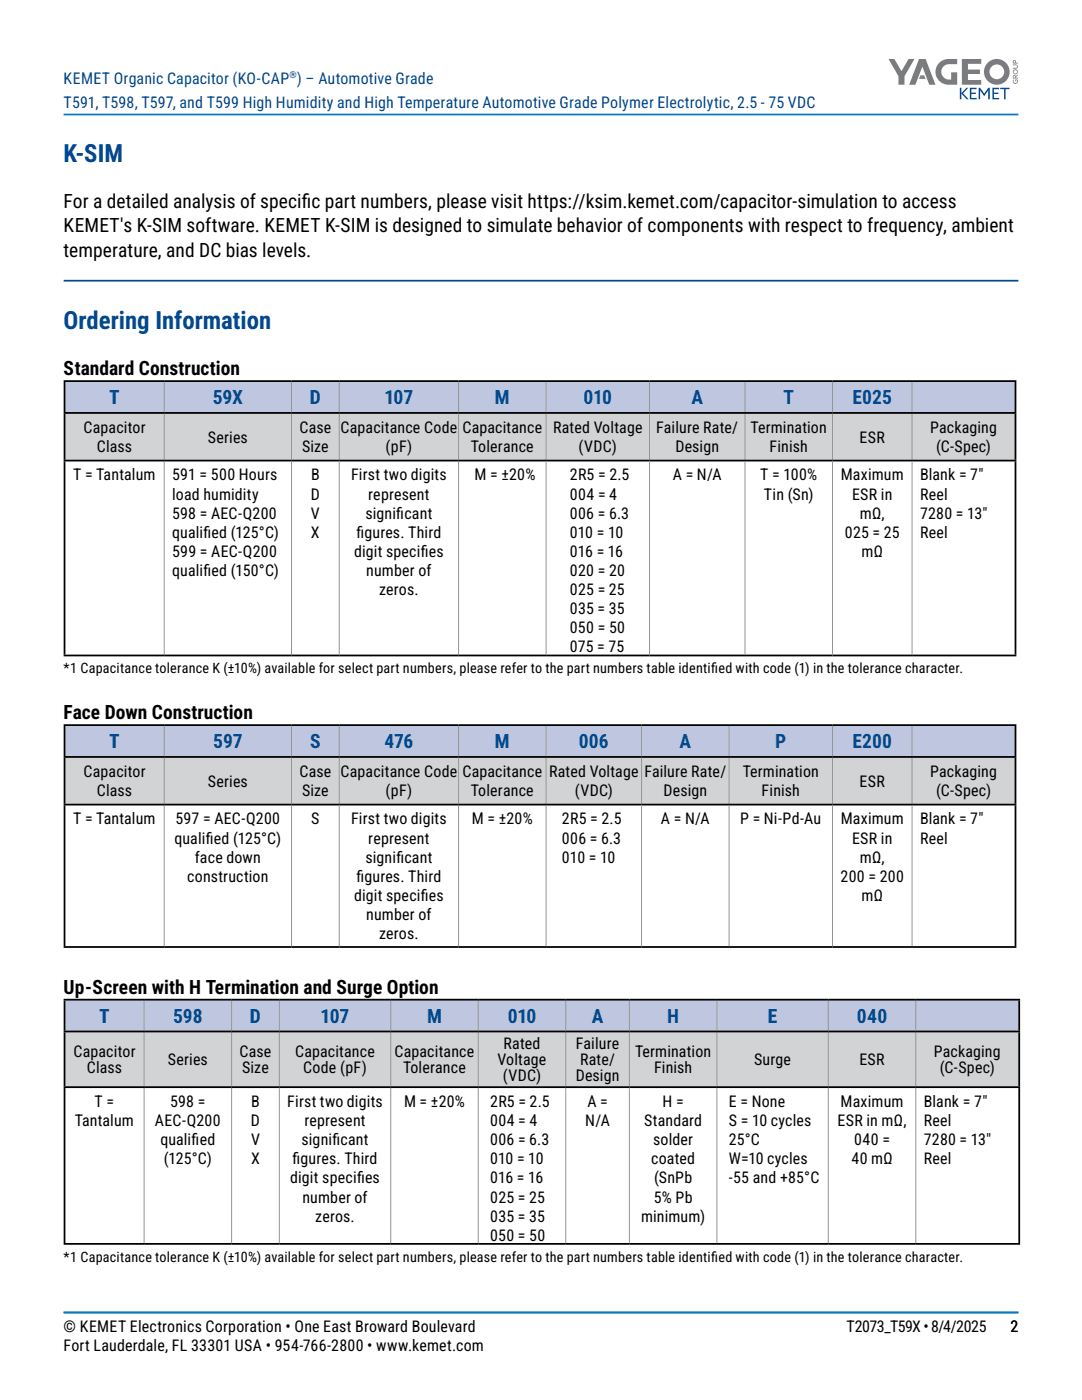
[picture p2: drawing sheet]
<svg xmlns="http://www.w3.org/2000/svg" width="216mm" height="279mm" viewBox="0 0 216 279" stroke-linecap="round" stroke-linejoin="round" font-family="sans-serif">
<defs><g id="words">
<g font-size="4.9" fill="#004990">
<text x="12.7" y="32.3">K-SIM</text>
<text x="12.7" y="65.7">Ordering Information</text>
</g>
<g font-size="3.9">
<text x="12.7" y="41.5">For a detailed analysis of specif</text>
<text x="60.2" y="41.5">ic part numbers, please visit https://ksim.kemet.com/capacitor-simulation to access</text>
<text x="12.7" y="46.4">KEMET's K-SIM software. KEMET K-SIM is designed to simulate behavior of components with respect to frequency, ambient</text>
<text x="12.7" y="51.3">temperature, and DC bias levels.</text>
<text x="12.7" y="74.9">Standard Construction</text>
<text x="12.7" y="143.6">Face Down Construction</text>
<text x="12.7" y="198.3">Up-Screen with H Termination and Surge Option</text>
</g>
<g font-size="3.9" fill="#004990">
<text x="21.8" y="80.7">T</text>
<text x="42.5" y="80.7">59X</text>
<text x="61.8" y="80.7">D</text>
<text x="76.7" y="80.7">107</text>
<text x="98.8" y="80.7">M</text>
<text x="116.4" y="80.7">010</text>
<text x="138" y="80.7">A</text>
<text x="156.3" y="80.7">T</text>
<text x="170.1" y="80.7">E025</text>
<text x="21.8" y="149.3">T</text>
<text x="42.5" y="149.3">597</text>
<text x="61.9" y="149.3">S</text>
<text x="76.7" y="149.3">476</text>
<text x="98.8" y="149.3">M</text>
<text x="115.5" y="149.3">006</text>
<text x="135.6" y="149.3">A</text>
<text x="154.7" y="149.3">P</text>
<text x="170.1" y="149.3">E200</text>
<text x="19.8" y="204.1">T</text>
<text x="34.5" y="204.1">598</text>
<text x="49.9" y="204.1">D</text>
<text x="64" y="204.1">107</text>
<text x="85.2" y="204.1">M</text>
<text x="101.3" y="204.1">010</text>
<text x="118.1" y="204.1">A</text>
<text x="133.1" y="204.1">H</text>
<text x="153.2" y="204.1">E</text>
<text x="171" y="204.1">040</text>
</g>
<g font-size="3.2" fill="#004990">
<text x="12.7" y="16.7">KEMET Organic Capacitor (KO-CAP ) – Automotive Grade</text>
<text x="12.7" y="21.6">T591, T598, T597, and T599 High Humidity and High Temperature Automotive Grade Polymer Electrolytic, 2.5 - 75 VDC</text>
</g>
<g font-size="3.2">
<text x="16.7" y="86.4">Capacitor</text>
<text x="41.5" y="88.4">Series</text>
<text x="59.8" y="86.4">Case</text>
<text x="68" y="86.4">Capacitance Code</text>
<text x="92.3" y="86.4">Capacitance</text>
<text x="110.4" y="86.4">Rated Voltage</text>
<text x="131" y="86.4">Failure Rate/</text>
<text x="149.8" y="86.4">Termination</text>
<text x="171.5" y="88.4">ESR</text>
<text x="185.6" y="86.4">Packaging</text>
<text x="14.6" y="95.9">T = Tantalum</text>
<text x="19.3" y="90.3">Class</text>
<text x="34.4" y="95.9">591 = 500 Hours</text>
<text x="60.3" y="90.3">Size</text>
<text x="62.1" y="95.9">B</text>
<text x="70" y="95.9">First two digits</text>
<text x="76.9" y="90.3">(pF)</text>
<text x="94" y="90.3">Tolerance</text>
<text x="94.7" y="95.9">M = ±20%</text>
<text x="113.7" y="95.9">2R5 = 2.5</text>
<text x="115.5" y="90.3">(VDC)</text>
<text x="134.3" y="95.9">A = N/A</text>
<text x="134.8" y="90.3">Design</text>
<text x="151.7" y="95.9">T = 100%</text>
<text x="153.6" y="90.3">Finish</text>
<text x="167.8" y="95.9">Maximum</text>
<text x="183.6" y="95.9">Blank = 7&quot;</text>
<text x="186.8" y="90.3">(C-Spec)</text>
<text x="34.4" y="99.7">load humidity</text>
<text x="62" y="99.7">D</text>
<text x="73.5" y="99.7">represent</text>
<text x="113.7" y="99.7">004 = 4</text>
<text x="152.4" y="99.7">Tin (Sn)</text>
<text x="170" y="99.7">ESR in</text>
<text x="183.6" y="99.7">Reel</text>
<text x="34.4" y="103.5">598 = AEC-Q200</text>
<text x="34.4" y="107.3">qualif</text>
<text x="40.6" y="107.3">ied (125°C)</text>
<text x="62" y="103.5">V</text>
<text x="62.1" y="107.3">X</text>
<text x="71.1" y="107.3">f</text>
<text x="71.1" y="107.3">igures. Third</text>
<text x="72.9" y="103.5">signif</text>
<text x="79.1" y="103.5">icant</text>
<text x="113.7" y="103.5">006 = 6.3</text>
<text x="113.7" y="107.3">010 = 10</text>
<text x="168.6" y="107.3">025 = 25</text>
<text x="171.6" y="103.5">mΩ,</text>
<text x="183.6" y="103.5">7280 = 13&quot;</text>
<text x="183.6" y="107.3">Reel</text>
<text x="34.4" y="111.1">599 = AEC-Q200</text>
<text x="70.6" y="111.1">digit specif</text>
<text x="84" y="111.1">ies</text>
<text x="113.7" y="111.1">016 = 16</text>
<text x="171.9" y="111.1">mΩ</text>
<text x="34.4" y="114.9">qualif</text>
<text x="40.6" y="114.9">ied (150°C)</text>
<text x="73.1" y="114.9">number of</text>
<text x="75.7" y="118.8">zeros.</text>
<text x="113.7" y="114.9">020 = 20</text>
<text x="113.7" y="118.8">025 = 25</text>
<text x="113.7" y="122.6">035 = 35</text>
<text x="113.7" y="126.4">050 = 50</text>
<text x="113.7" y="130.2">075 = 75</text>
<text x="16.7" y="155.1">Capacitor</text>
<text x="59.8" y="155.1">Case</text>
<text x="68" y="155.1">Capacitance Code</text>
<text x="92.3" y="155.1">Capacitance</text>
<text x="109.6" y="155.1">Rated Voltage</text>
<text x="128.6" y="155.1">Failure Rate/</text>
<text x="148.2" y="155.1">Termination</text>
<text x="185.6" y="155.1">Packaging</text>
<text x="19.3" y="159">Class</text>
<text x="41.5" y="157">Series</text>
<text x="60.3" y="159">Size</text>
<text x="76.9" y="159">(pF)</text>
<text x="94" y="159">Tolerance</text>
<text x="114.7" y="159">(VDC)</text>
<text x="132.4" y="159">Design</text>
<text x="152" y="159">Finish</text>
<text x="171.5" y="157">ESR</text>
<text x="186.8" y="159">(C-Spec)</text>
<text x="14.6" y="164.5">T = Tantalum</text>
<text x="35" y="164.5">597 = AEC-Q200</text>
<text x="62.1" y="164.5">S</text>
<text x="70" y="164.5">First two digits</text>
<text x="94.1" y="164.5">M = ±20%</text>
<text x="112.1" y="164.5">2R5 = 2.5</text>
<text x="131.9" y="164.5">A = N/A</text>
<text x="147.7" y="164.5">P = Ni-Pd-Au</text>
<text x="167.8" y="164.5">Maximum</text>
<text x="183.6" y="164.5">Blank = 7&quot;</text>
<text x="34.8" y="168.4">qualif</text>
<text x="38.9" y="172.2">face down</text>
<text x="41.1" y="168.4">ied (125°C)</text>
<text x="72.9" y="172.2">signif</text>
<text x="73.5" y="168.4">represent</text>
<text x="79.1" y="172.2">icant</text>
<text x="112.1" y="168.4">006 = 6.3</text>
<text x="112.1" y="172.2">010 = 10</text>
<text x="170" y="168.4">ESR in</text>
<text x="171.6" y="172.2">mΩ,</text>
<text x="183.6" y="168.4">Reel</text>
<text x="37.4" y="176">construction</text>
<text x="70.6" y="179.8">digit specif</text>
<text x="71.1" y="176">f</text>
<text x="71.1" y="176">igures. Third</text>
<text x="84" y="179.8">ies</text>
<text x="167.7" y="176">200 = 200</text>
<text x="171.9" y="179.8">mΩ</text>
<text x="73.1" y="183.6">number of</text>
<text x="75.7" y="187.4">zeros.</text>
<text x="100.5" y="209.4">Rated</text>
<text x="114.9" y="209.4">Failure</text>
<text x="14.7" y="211">Capacitor</text>
<text x="17.3" y="214.2">Class</text>
<text x="33.5" y="212.6">Series</text>
<text x="47.8" y="211">Case</text>
<text x="48.3" y="214.2">Size</text>
<text x="58.9" y="211">Capacitance</text>
<text x="60.5" y="214.2">Code (pF)</text>
<text x="78.7" y="211">Capacitance</text>
<text x="80.4" y="214.2">Tolerance</text>
<text x="99.3" y="212.6">Voltage</text>
<text x="100.3" y="215.8">(VDC)</text>
<text x="114.9" y="215.8">Design</text>
<text x="115.7" y="212.6">Rate/</text>
<text x="126.7" y="211">Termination</text>
<text x="130.5" y="214.2">Finish</text>
<text x="150.5" y="212.6">Surge</text>
<text x="171.5" y="212.6">ESR</text>
<text x="186.3" y="211">Packaging</text>
<text x="187.5" y="214.2">(C-Spec)</text>
<text x="18.9" y="220.9">T =</text>
<text x="34" y="220.9">598 =</text>
<text x="50.1" y="220.9">B</text>
<text x="57.3" y="220.9">First two digits</text>
<text x="80.6" y="220.9">M = ±20%</text>
<text x="97.8" y="220.9">2R5 = 2.5</text>
<text x="117.2" y="220.9">A =</text>
<text x="132.2" y="220.9">H =</text>
<text x="145.4" y="220.9">E = None</text>
<text x="167.7" y="220.9">Maximum</text>
<text x="184.3" y="220.9">Blank = 7&quot;</text>
<text x="14.9" y="224.7">Tantalum</text>
<text x="30.9" y="224.7">AEC-Q200</text>
<text x="50.1" y="224.7">D</text>
<text x="60.8" y="224.7">represent</text>
<text x="97.8" y="224.7">004 = 4</text>
<text x="116.8" y="224.7">N/A</text>
<text x="128.5" y="224.7">Standard</text>
<text x="145.4" y="224.7">S = 10 cycles</text>
<text x="167.1" y="224.7">ESR in mΩ,</text>
<text x="184.3" y="224.7">Reel</text>
<text x="32" y="228.6">qualif</text>
<text x="32.7" y="232.4">(125°C)</text>
<text x="38.2" y="228.6">ied</text>
<text x="50.1" y="228.6">V</text>
<text x="50.1" y="232.4">X</text>
<text x="58.4" y="232.4">f</text>
<text x="58.4" y="232.4">igures. Third</text>
<text x="60.2" y="228.6">signif</text>
<text x="66.3" y="228.6">icant</text>
<text x="97.8" y="228.6">006 = 6.3</text>
<text x="97.8" y="232.4">010 = 10</text>
<text x="129.9" y="232.4">coated</text>
<text x="130.3" y="228.6">solder</text>
<text x="145.4" y="228.6">25°C</text>
<text x="145.4" y="232.4">W=10 cycles</text>
<text x="169.9" y="232.4">40 mΩ</text>
<text x="170.4" y="228.6">040 =</text>
<text x="184.3" y="228.6">7280 = 13&quot;</text>
<text x="184.3" y="232.4">Reel</text>
<text x="57.9" y="236.2">digit specif</text>
<text x="60.3" y="240">number of</text>
<text x="71.2" y="236.2">ies</text>
<text x="97.8" y="236.2">016 = 16</text>
<text x="97.8" y="240">025 = 25</text>
<text x="130.4" y="240">5% Pb</text>
<text x="130.5" y="236.2">(SnPb</text>
<text x="145.4" y="236.2">-55 and +85°C</text>
<text x="62.9" y="243.8">zeros.</text>
<text x="97.8" y="243.8">035 = 35</text>
<text x="127.9" y="243.8">minimum)</text>
<text x="97.8" y="247.6">050 = 50</text>
<text x="12.7" y="265.9">© KEMET Electronics Corporation • One East Broward Boulevard</text>
<text x="12.7" y="269.7">Fort Lauderdale, FL 33301 USA • 954-766-2800 • www.kemet.com</text>
<text x="168.9" y="265.9">T2073_T59X • 8/4/2025</text>
<text x="201.6" y="265.9">2</text>
</g>
<g font-size="2.8">
<text x="12.7" y="134.4">*1 Capacitance tolerance K (±10%) available for select part numbers, please refer to the part numbers table identif</text>
<text x="141.9" y="134.4">ied with code (1) in the tolerance character.</text>
<text x="12.7" y="251.8">*1 Capacitance tolerance K (±10%) available for select part numbers, please refer to the part numbers table identif</text>
<text x="141.9" y="251.8">ied with code (1) in the tolerance character.</text>
</g>
<text font-size="1.9" fill="#004990" x="57.8" y="15.6">®</text>
</g></defs>
<path d="M12.7 22.9h190.5M12.7 261.9h190.5" fill="none" stroke="#007dc3" stroke-width=".35"/>
<g fill="#004f88">
<path d="M191.5 17.5h.3v1.1l1.1-1.1h.3l-1 1.1 1.1 1.2h-.4l-1.1-1.1v1.1h-.3z"/>
<path d="M193.5 17.5h1.4v.3h-1.1v.7h.9v.3h-.9v.8h1.1v.2h-1.4z"/>
<path d="M195.3 17.5h.3l.8 1.2 .8-1.2h.3v2.3h-.3v-1.8l-.8 1.2-.8-1.2v1.8h-.3z"/>
<path d="M198 17.5h1.3v.3h-1v.7h.9v.3h-.9v.8h1.1v.2h-1.4z"/>
<path d="M199.6 17.5h1.8v.3h-.7v2h-.3v-2h-.8z"/>
</g>
<g fill="#e3673f">
<path d="M202.2 15.9h.1a.37 .37 0 0 0 0 .5 .37 .37 0 0 0 .5 .1 .37 .37 0 0 0 .1-.5l-.3 .2v-.3h.4a.53 .53 0 0 1 0 .7 .53 .53 0 0 1-.7 0 .53 .53 0 0 1-.1-.7z"/>
<path d="M202.1 12.9h.6a.41 .41 0 0 1 .4 .4 .41 .41 0 0 1-.4 .4h-.6v-.2h.6a.25 .25 0 0 0 .2-.2 .25 .25 0 0 0-.2-.3h-.6z"/>
<path d="M202.3 15.2v.3h.3l-.1-.3zM202.2 15.1l.2-.1 .3 .2 .4-.3v.2l-.4 .3v.1h.4v.2h-1z"/>
<path d="M202.3 14.4a.34 .34 0 0 0 .6 0 .34 .34 0 0 0-.6 0zM202.1 14.3a.51 .51 0 0 1 1 0 .51 .51 0 0 1-1 0z"/>
<path d="M202.3 12.2v.3h.3l-.1-.3zM202.2 12.1l.4-.1 .1 .5h.4v.2h-1z"/>
</g>
<g fill="#787c81">
<path d="M177.3 11.8h1.2l1.4 2.4 1.4-2.4h1.2l-2 3.4v1.7h-1.2v-1.7z"/>
<path d="M191.9 11.8h3.9v.9h-2.7v1.2h2.4v.9h-2.4v1.2h2.7v.9h-3.9z"/>
<path d="M187.5 12.4a4.6 4.6 0 0 1 3.5-.6v1h-1.2a1.59 1.59 0 0 0-2 1.5 1.59 1.59 0 0 0 2 1.6v-1.5h1.2v2.5h-.1a4.2 4.2 0 0 1-3.7-1 2.54 2.54 0 0 1 .3-3.5z"/>
<path d="M183.4 11.8h1.3l2 5.1h-1.3l-1.4-3.6-1.3 3.6h-1.3z"/>
<path d="M197.4 14.3a1.5 1.5 0 0 0 3 0 1.5 1.5 0 0 0-3 0zM196.3 14.3a2.6 2.6 0 0 1 5.2 0 2.6 2.6 0 0 1-5.2 0z"/>
</g>
<path d="M183.6 15h.8l.3 .8h-1.3z" fill="#e3673f"/>
<path d="M12.7 56h190.5" fill="none" stroke="#004990" stroke-width=".35"/>
<path d="M12.9 76.1h19.9v6.3h-19.9zM32.8 76.1h25.4v6.3h-25.4zM58.2 76.1h9.5v6.3h-9.5zM67.7 76.1h23.8v6.3h-23.8zM91.5 76.1h17.5v6.3h-17.5zM109 76.1h20.6v6.3h-20.6zM129.6 76.1h19.1v6.3h-19.1zM148.7 76.1h17.4v6.3h-17.4zM166.1 76.1h15.9v6.3h-15.9zM182 76.1h20.6v6.3h-20.6z" fill="#bfc6e0"/>
<path d="M12.9 82.4h19.9v9.5h-19.9zM32.8 82.4h25.4v9.5h-25.4zM58.2 82.4h9.5v9.5h-9.5zM67.7 82.4h23.8v9.5h-23.8zM91.5 82.4h17.5v9.5h-17.5zM109 82.4h20.6v9.5h-20.6zM129.6 82.4h19.1v9.5h-19.1zM148.7 82.4h17.4v9.5h-17.4zM166.1 82.4h15.9v9.5h-15.9zM182 82.4h20.6v9.5h-20.6z" fill="#d1d3d4"/>
<g fill="none" stroke="#939598" stroke-width=".2">
<path d="M32.8 76.2v6M58.2 76.2v6M67.7 76.2v6M91.5 76.2v6M109 76.2v6M129.6 76.2v6M148.7 76.2v6M166.1 76.2v6M182 76.2v6M32.8 82.6v9.1M32.8 92.1v38.5M58.2 82.6v9.1"/>
<path d="M58.2 92.1v38.5M67.7 82.6v9.1M67.7 92.1v38.5M91.5 82.6v9.1M91.5 92.1v38.5M109 82.6v9.1M109 92.1v38.5M129.6 82.6v9.1M129.6 92.1v38.5M148.7 82.6v9.1M148.7 92.1v38.5M166.1 82.6v9.1"/>
<path d="M166.1 92.1v38.5M182 82.6v9.1M182 92.1v38.5"/>
</g>
<path d="M12.7 76.1h190.1M12.9 76.2v6M202.6 76.2v6M12.7 91.9h190.1M12.7 82.4h190.1M12.9 82.6v9.1M12.9 92.1v38.5M202.6 82.6v9.1M202.6 92.1v38.5M12.7 130.8h190.1" fill="none" stroke="#000" stroke-width=".35"/>
<path d="M12.9 144.7h19.9v6.4h-19.9zM32.8 144.7h25.4v6.4h-25.4zM58.2 144.7h9.5v6.4h-9.5zM67.7 144.7h23.8v6.4h-23.8zM91.5 144.7h17.5v6.4h-17.5zM109 144.7h19v6.4h-19zM128 144.7h17.5v6.4h-17.5zM145.5 144.7h20.6v6.4h-20.6zM166.1 144.7h15.9v6.4h-15.9zM182 144.7h20.6v6.4h-20.6z" fill="#bfc6e0"/>
<path d="M12.9 151.1h19.9v9.5h-19.9zM32.8 151.1h25.4v9.5h-25.4zM58.2 151.1h9.5v9.5h-9.5zM67.7 151.1h23.8v9.5h-23.8zM91.5 151.1h17.5v9.5h-17.5zM109 151.1h19v9.5h-19zM128 151.1h17.5v9.5h-17.5zM145.5 151.1h20.6v9.5h-20.6zM166.1 151.1h15.9v9.5h-15.9zM182 151.1h20.6v9.5h-20.6z" fill="#d1d3d4"/>
<g fill="none" stroke="#939598" stroke-width=".2">
<path d="M32.8 144.9v6M32.8 151.2v9.2M58.2 144.9v6M58.2 151.2v9.2M67.7 144.9v6M67.7 151.2v9.2M91.5 144.9v6M91.5 151.2v9.2M109 144.9v6M109 151.2v9.2M128 144.9v6M128 151.2v9.2"/>
<path d="M145.5 144.9v6M145.5 151.2v9.2M166.1 144.9v6M166.1 151.2v9.2M182 144.9v6M182 151.2v9.2M32.8 160.8v28M58.2 160.8v28M67.7 160.8v28M91.5 160.8v28M109 160.8v28M128 160.8v28"/>
<path d="M145.5 160.8v28M166.1 160.8v28M182 160.8v28"/>
</g>
<path d="M12.7 144.7h190.1M12.7 151.1h190.1M12.9 144.9v6M12.9 151.2v9.2M202.6 144.9v6M202.6 151.2v9.2M12.7 160.6h190.1M12.9 160.8v28M202.6 160.8v28M12.7 189h190.1" fill="none" stroke="#000" stroke-width=".35"/>
<path d="M12.9 199.5h15.9v6.4h-15.9zM28.8 199.5h17.4v6.4h-17.4zM46.2 199.5h9.5v6.4h-9.5zM55.7 199.5h22.3v6.4h-22.3zM78 199.5h17.4v6.4h-17.4zM95.4 199.5h17.5v6.4h-17.5zM112.9 199.5h12.7v6.4h-12.7zM125.6 199.5h17.5v6.4h-17.5zM143.1 199.5h22.2v6.4h-22.2zM165.3 199.5h17.4v6.4h-17.4zM182.7 199.5h20.7v6.4h-20.7z" fill="#bfc6e0"/>
<path d="M12.9 205.9h15.9v11.1h-15.9zM28.8 205.9h17.4v11.1h-17.4zM46.2 205.9h9.5v11.1h-9.5zM55.7 205.9h22.3v11.1h-22.3zM78 205.9h17.4v11.1h-17.4zM95.4 205.9h17.5v11.1h-17.5zM112.9 205.9h12.7v11.1h-12.7zM125.6 205.9h17.5v11.1h-17.5zM143.1 205.9h22.2v11.1h-22.2zM165.3 205.9h17.4v11.1h-17.4zM182.7 205.9h20.7v11.1h-20.7z" fill="#d1d3d4"/>
<g fill="none" stroke="#939598" stroke-width=".2">
<path d="M28.8 199.7v6M46.2 199.7v6M55.7 199.7v6M78 199.7v6M95.4 199.7v6M112.9 199.7v6M125.6 199.7v6M143.1 199.7v6M165.3 199.7v6M182.7 199.7v6M28.8 206v10.8M28.8 217.1v31"/>
<path d="M46.2 206v10.8M46.2 217.1v31M55.7 206v10.8M55.7 217.1v31M78 206v10.8M78 217.1v31M95.4 206v10.8M95.4 217.1v31M112.9 206v10.8M112.9 217.1v31M125.6 206v10.8M125.6 217.1v31"/>
<path d="M143.1 206v10.8M143.1 217.1v31M165.3 206v10.8M165.3 217.1v31M182.7 206v10.8M182.7 217.1v31"/>
</g>
<path d="M12.7 199.5h190.9M12.9 199.7v6M203.4 199.7v6M12.7 217h190.9M12.7 205.9h190.9M12.9 206v10.8M12.9 217.1v31M203.4 206v10.8M203.4 217.1v31M12.7 248.2h190.9" fill="none" stroke="#000" stroke-width=".35"/>
<use href="#words"/>
</svg>
